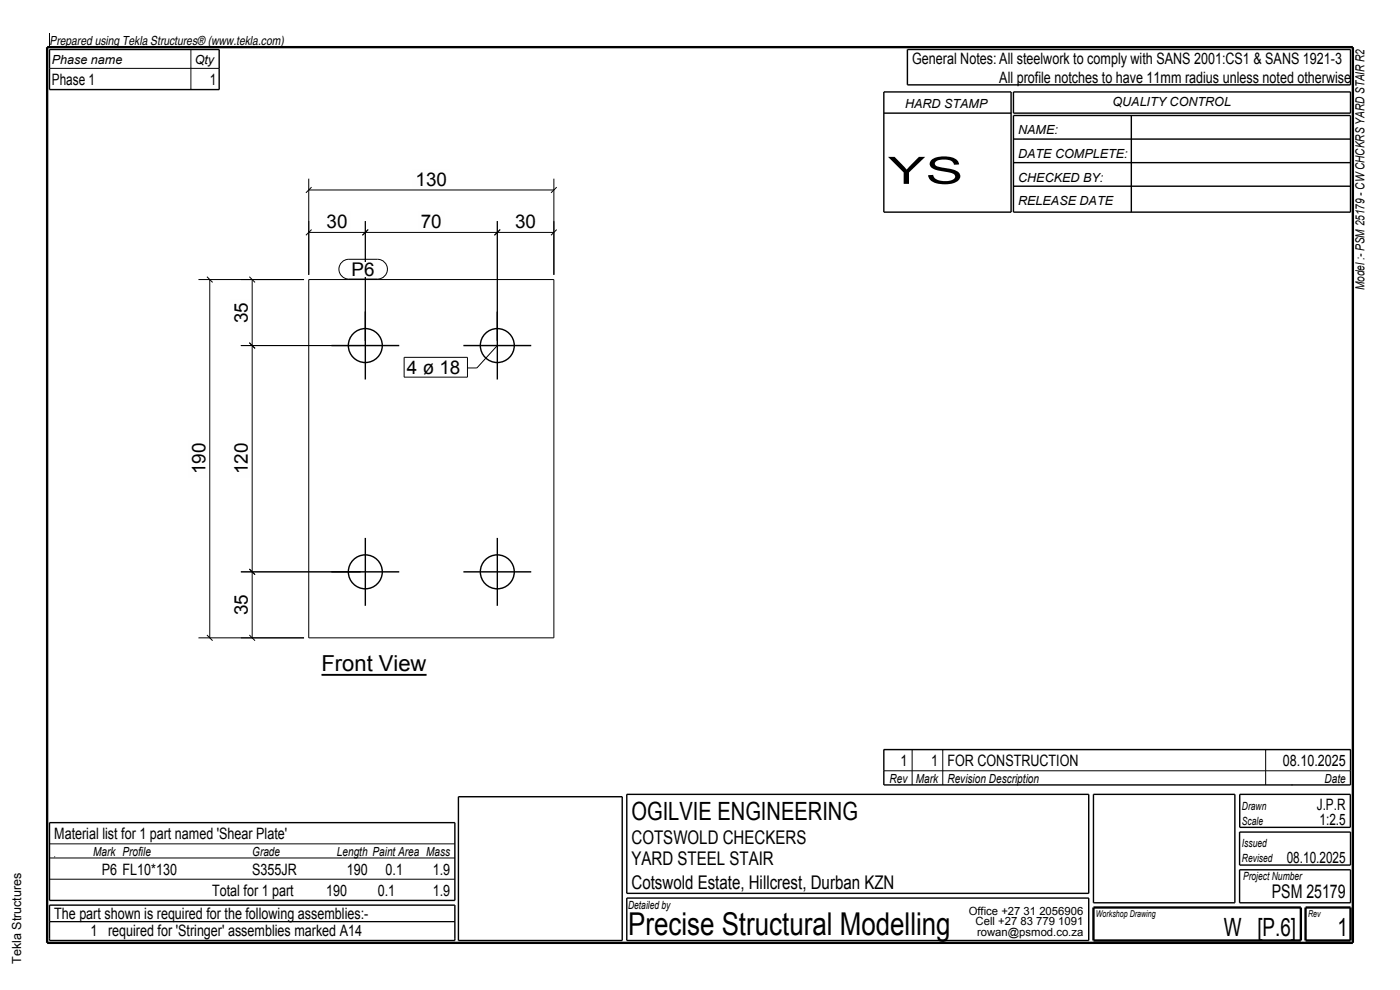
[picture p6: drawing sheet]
<svg xmlns="http://www.w3.org/2000/svg" width="297mm" height="210mm" viewBox="0 0 297 210" stroke-linecap="round" stroke-linejoin="round" font-family="sans-serif">
<defs><g id="words">
<text font-size="8" x="188.4" y="39">YS</text>
<text font-size="6.7" x="133.3" y="198.3">Precise Structural Modelling</text>
<g font-size="5.3">
<text x="134" y="174">OGILVIE ENGINEERING</text>
<text x="259.6" y="198.5">W [P.6]</text>
<text x="283.8" y="198.5">1</text>
</g>
<text font-size="4.7" x="68.2" y="142.4">Front View</text>
<g font-size="4">
<text x="88.2" y="39.4">130</text>
<text x="69.3" y="48.4">30</text>
<text x="89.3" y="48.4">70</text>
<text x="109.3" y="48.4">30</text>
<text x="74.6" y="58.6">P6</text>
<text x="52.6" y="68.5" transform="rotate(-90 52.6 68.5)">35</text>
<text x="86.3" y="79.4">4 ø 18</text>
<text x="43.6" y="100.6" transform="rotate(-90 43.6 100.6)">190</text>
<text x="52.6" y="100.6" transform="rotate(-90 52.6 100.6)">120</text>
<text x="52.6" y="130.5" transform="rotate(-90 52.6 130.5)">35</text>
<text x="134" y="179">COTSWOLD CHECKERS</text>
<text x="134" y="183.5">YARD STEEL STAIR</text>
<text x="134" y="188.5">Cotswold Estate, Hillcrest, Durban KZN</text>
<text x="269.8" y="190.5">PSM 25179</text>
</g>
<g font-size="3.3">
<text x="193.5" y="13.5">General Notes: All steelwork to comply with SANS 2001:CS1 &amp; SANS 1921-3</text>
<text x="212" y="17.5">All profile notches to have 11mm radius unless noted otherwise</text>
<text x="11" y="18">Phase 1</text>
<text x="44.5" y="18">1</text>
<text x="191" y="162.5">1</text>
<text x="197.5" y="162.5">1 FOR CONSTRUCTION</text>
<text x="272.2" y="162.5">08.10.2025</text>
<text x="279.4" y="171.8">J.P.R</text>
<text x="11.5" y="178">Material list for 1 part named 'Shear Plate'</text>
<text x="279.9" y="175">1:2.5</text>
<text x="21.6" y="185.5">P6 FL10*130</text>
<text x="53.5" y="185.5">S355JR</text>
<text x="73.6" y="185.5">190</text>
<text x="81.8" y="185.5">0.1</text>
<text x="91.8" y="185.5">1.9</text>
<text x="273" y="183">08.10.2025</text>
<text x="45" y="190">Total for 1 part</text>
<text x="69.2" y="190">190</text>
<text x="80.1" y="190">0.1</text>
<text x="91.8" y="190">1.9</text>
<text x="11.5" y="195">The part shown is required for the following assemblies:-</text>
<text x="19.2" y="198.5">1 required for 'Stringer' assemblies marked A14</text>
</g>
<g font-size="2.7">
<text x="10.5" y="9.5">Prepared using Tekla Structures® (www.tekla.com)</text>
<text x="11" y="13.5">Phase name</text>
<text x="41.3" y="13.5">Qty</text>
<text x="192" y="23">HARD STAMP</text>
<text x="236" y="22.5">QUALITY CONTROL</text>
<text x="216" y="28.5">NAME:</text>
<text x="216" y="33.5">DATE COMPLETE:</text>
<text x="216" y="38.5">CHECKED BY:</text>
<text x="216" y="43.5">RELEASE DATE</text>
<text x="289.5" y="61.5" transform="rotate(-90 289.5 61.5)">Model :- PSM 25179 - CW CHCKRS YARD STAIR R2</text>
<text x="188.7" y="166">Rev</text>
<text x="194.3" y="166">Mark</text>
<text x="201" y="166">Revision Description</text>
<text x="281" y="166">Date</text>
<text x="19.8" y="181.5">Mark Profile</text>
<text x="53.5" y="181.5">Grade</text>
<text x="71.5" y="181.5">Length Paint Area Mass</text>
<text x="4.5" y="204.5" transform="rotate(-90 4.5 204.5)">Tekla Structures</text>
</g>
<g font-size="2.4">
<text x="263.5" y="171.8">Drawn</text>
<text x="263.5" y="179.8">Issued</text>
<text x="263.5" y="175">Scale</text>
<text x="263.5" y="182.8">Revised</text>
<text x="263.7" y="186.8">Project Number</text>
<text x="133.3" y="192.8">Detailed by</text>
<text x="205.5" y="194">Office +27 31 2056906</text>
<text x="207" y="196.3">Cell +27 83 779 1091</text>
<text x="207.3" y="198.5">rowan@psmod.co.za</text>
</g>
<g font-size="2">
<text x="232.5" y="194.5">Workshop Drawing</text>
<text x="277.5" y="194.5">Rev</text>
</g>
</g></defs>
<path d="M10 10h277v190h-277z" fill="none" stroke="#000" stroke-width=".5"/>
<path d="M68.2 143.2h22.3" fill="none" stroke="#000" stroke-width=".4"/>
<path d="M68.2 138.9h22.3v3.5h-22.3z" fill-rule="evenodd" fill="#fefefb"/>
<g fill="none" stroke="#000" stroke-width=".21">
<path d="M10.5 7v3M10.5 14.5h36M40.5 10.5v8.5M65.5 37.9v20.4M66.1 39.7l-1.2 1.2M117.5 37.9v20.4M118.1 39.7l-1.2 1.2M42.1 59.3h22.4M43.9 58.7l1.2 1.2M44.5 59.3v76M52.9 58.7l1.2 1.2M53.5 59.3v76"/>
<path d="M65.5 59.3h52v76h-52zM65.5 49.3h52M65.5 40.3h52M66.1 48.7l-1.2 1.2M77.5 46.9v25.4M78.1 48.7l-1.2 1.2M105.5 46.9v25.4M106.1 48.7l-1.2 1.2M118.1 48.7l-1.2 1.2M51.1 73.3h25.4M52.9 72.7l1.2 1.2M105.5 73.3l-4.3 4.8h-2"/>
<path d="M42.1 135.3h22.4M43.9 134.7l1.2 1.2M51.1 121.3h25.4M52.9 120.7l1.2 1.2M52.9 134.7l1.2 1.2M187.5 159h99M193.5 159v7.5M200 159v7.5M268.5 159v7.5M10.5 179h86M187.5 163.5h99M274 166.5h.1"/>
<path d="M10.5 195.5h86M10.5 186.5h86M10.5 182h86M11.5 181.8h.1"/>
</g>
<g fill="none" stroke="#000" stroke-width=".3">
<path d="M10.5 10.5h36v8.5h-36zM187.5 19.5h27v25.5h-27zM192.5 10.5h94v7.5h-94zM215 19.5h71.5v4.5h-71.5zM187.5 24h27M215 24.5h71.5v20.5h-71.5zM215 29.5h71.5M215 34.5h71.5M215 39.5h71.5M240 24.5v20.5M70.3 73.3h14.4M77.5 66.1v14.4"/>
<path d="M98.3 73.3h14.4M105.5 66.1v14.4M77.5 114.1v14.4M105.5 114.1v14.4M70.3 121.3h14.4M98.3 121.3h14.4M187.5 159h99v7.5h-99zM10.5 174.5h86v16.5h-86zM97.3 169h34.7v30.5h-34.7zM133 168.5h98v21h-98zM232 168.5h30v23h-30zM263 176.5h23.5v7h-23.5z"/>
<path d="M263 168.5h23.5v7h-23.5zM10.5 192h86v7.5h-86zM133 190.5h98v9h-98zM263 184.5h23.5v7h-23.5z"/>
<circle cx="77.5" cy="73.3" r="3.6"/>
<circle cx="105.5" cy="73.3" r="3.6"/>
<circle cx="77.5" cy="121.3" r="3.6"/>
<circle cx="105.5" cy="121.3" r="3.6"/>
</g>
<path d="M232 192.5h44v7h-44zM277 192.5h9.5v7h-9.5z" fill="none" stroke="#000" stroke-width=".5"/>
<g fill="#fefefb">
<path d="M49 63.5h4.2v5.6h-4.2z" fill-rule="evenodd"/>
<path d="M86.3 76.4h11.4v3h-11.4z" fill-rule="evenodd"/>
<path d="M86.3 76.4h11.4v3h-11.4z" fill-rule="evenodd"/>
</g>
<path d="M98.6 76.4v3" fill="none" stroke="#fefefb" stroke-width=".21"/>
<path d="M85.7 75.8h13.5v4.2h-13.5z" fill="none" stroke="#000" stroke-width=".21"/>
<g fill="#fefefb">
<path d="M74.6 55.6h4.9v3h-4.9z" fill-rule="evenodd"/>
<path d="M74.6 55.6h4.9v3h-4.9z" fill-rule="evenodd"/>
</g>
<path d="M72.5 55.6l.9-.5 .6-.1h6.1a2.1 2.1 0 0 1 2.1 2.1 2.1 2.1 0 0 1-2.1 2.1h-6.1a2.1 2.1 0 0 1-1.9-1.3 2.1 2.1 0 0 1 .4-2.3z" fill="none" stroke="#000" stroke-width=".21"/>
<g fill="#fefefb">
<path d="M49 93.4h4.2v7.8h-4.2z" fill-rule="evenodd"/>
<path d="M49 125.5h4.2v5.6h-4.2z" fill-rule="evenodd"/>
<path d="M40 93.4h4.2v7.8h-4.2z" fill-rule="evenodd"/>
<path d="M108.7 44.8h5.6v4.2h-5.6z" fill-rule="evenodd"/>
<path d="M88.7 44.8h5.6v4.2h-5.6z" fill-rule="evenodd"/>
<path d="M68.7 44.8h5.6v4.2h-5.6z" fill-rule="evenodd"/>
<path d="M87.6 35.8h7.8v4.2h-7.8z" fill-rule="evenodd"/>
</g>
<use href="#words"/>
</svg>
